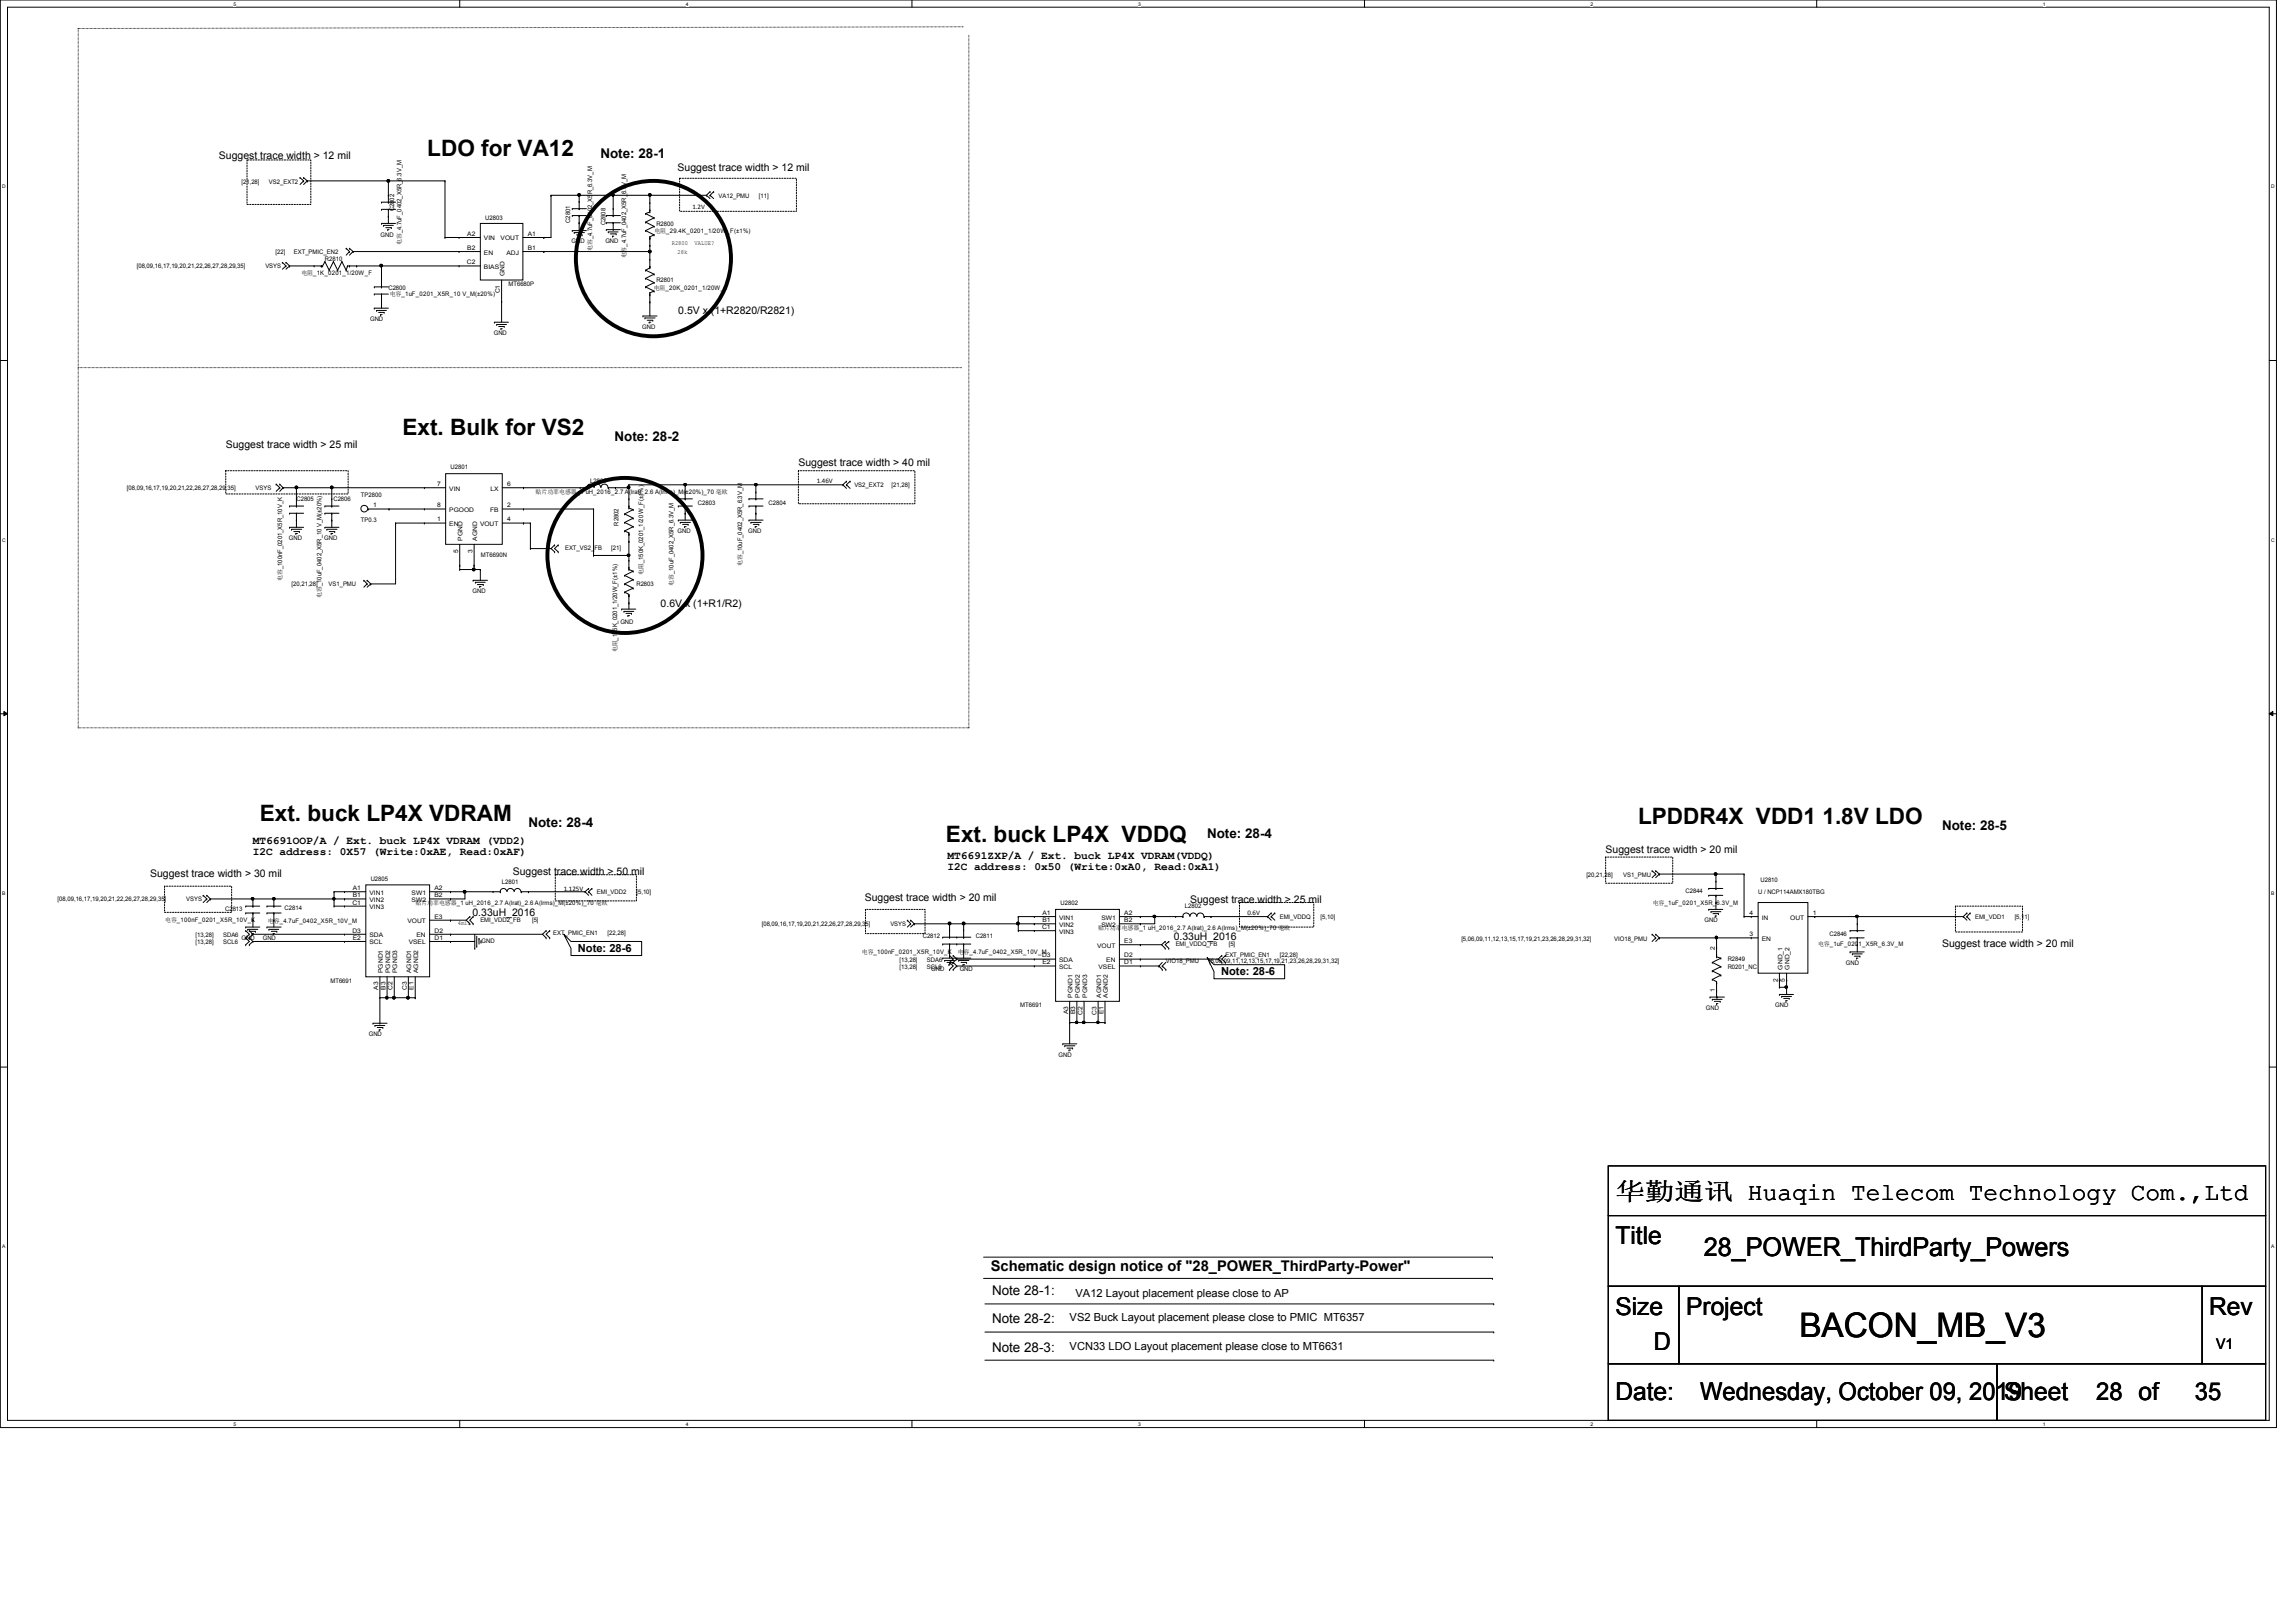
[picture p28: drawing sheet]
<svg xmlns="http://www.w3.org/2000/svg" width="297mm" height="210mm" viewBox="0 0 297 210" stroke-linecap="round" stroke-linejoin="round" font-family="sans-serif">
<defs><g id="words">
<text font-size="4.4" x="232.8" y="173.1">BACON_MB_V3</text>
<text font-size="3.3" x="220.4" y="162.6">28_POWER_ThirdParty_Powers</text>
<g font-size="3.2">
<text x="209" y="155.2">华华华华 Huaqin Telecom Technology Com.,Ltd</text>
<text x="209" y="161">Title</text>
<text x="209" y="170.2">Size</text>
<text x="218.1" y="170.2">Project</text>
<text x="285.8" y="170.2">Rev</text>
<text x="213.9" y="174.8">D</text>
<text x="209" y="181.1">Date:</text>
<text x="220" y="181.1">Wednesday, October 09, 2019</text>
<text x="259.3" y="181.1">Sheet</text>
<text x="271.2" y="181.1">28 of</text>
<text x="284" y="181.1">35</text>
</g>
<g font-size="2.9">
<text x="55.3" y="20.2">LDO for VA12</text>
<text x="52.1" y="56.3">Ext. Bulk for VS2</text>
<text x="33.6" y="106.3">Ext. buck LP4X VDRAM</text>
<text x="211.9" y="106.7">LPDDR4X VDD1 1.8V LDO</text>
<text x="122.4" y="109">Ext. buck LP4X VDDQ</text>
</g>
<g font-size="1.9">
<text x="128.2" y="164.5">Schematic design notice of &quot;28_POWER_ThirdParty-Power&quot;</text>
<text x="286.7" y="174.5">V1</text>
</g>
<g font-size="1.7">
<text x="77.7" y="20.4">Note: 28-1</text>
<text x="79.5" y="57">Note: 28-2</text>
<text x="68.4" y="107">Note: 28-4</text>
<text x="251.2" y="107.4">Note: 28-5</text>
<text x="156.2" y="108.4">Note: 28-4</text>
<text x="128.4" y="167.6">Note 28-1:</text>
<text x="128.4" y="171.2">Note 28-2:</text>
<text x="128.4" y="174.9">Note 28-3:</text>
</g>
<g font-size="1.4">
<text x="28.3" y="20.5">Suggest trace width &gt; 12 mil</text>
<text x="87.7" y="22.2">Suggest trace width &gt; 12 mil</text>
<text x="87.8" y="40.6">0.5V x (1+R2820/R2821)</text>
<text x="29.2" y="58">Suggest trace width &gt; 25 mil</text>
<text x="103.3" y="60.3">Suggest trace width &gt; 40 mil</text>
<text x="85.5" y="78.6">0.6V x (1+R1/R2)</text>
<text x="19.4" y="113.5">Suggest trace width &gt; 30 mil</text>
<text x="32.7" y="109.3">MT6691OOP/A / Ext. buck LP4X VDRAM (VDD2)</text>
<text x="32.7" y="110.7">I2C address: 0X57 (Write:0xAE, Read:0xAF)</text>
<text x="66.3" y="113.2">Suggest trace width &gt; 50 mil</text>
<text x="122.6" y="111.2">MT6691ZXP/A / Ext. buck LP4X VDRAM(VDDQ)</text>
<text x="122.6" y="112.6">I2C address: 0x50 (Write:0xA0, Read:0xA1)</text>
<text x="207.7" y="110.4">Suggest trace width &gt; 20 mil</text>
<text x="61.1" y="118.6">0.33uH_2016</text>
<text x="111.9" y="116.5">Suggest trace width &gt; 20 mil</text>
<text x="154" y="116.8">Suggest trace width &gt; 25 mil</text>
<text x="74.8" y="123.2">Note: 28-6</text>
<text x="151.8" y="121.7">0.33uH_2016</text>
<text x="251.2" y="122.6">Suggest trace width &gt; 20 mil</text>
<text x="158" y="126.2">Note: 28-6</text>
<text x="139.1" y="167.9">VA12 Layout placement please close to AP</text>
<text x="138.4" y="171">VS2 Buck Layout placement please close to PMIC MT6357</text>
<text x="138.4" y="174.7">VCN33 LDO Layout placement please close to MT6631</text>
</g>
<g font-size=".9">
<text x="89.6" y="27">1.2V</text>
<text x="105.7" y="62.6">1.46V</text>
<text x="72.9" y="115.4">1.125V</text>
<text x="161.4" y="118.4">0.6V</text>
</g>
<g font-size=".8">
<text x="31.2" y="23.7">[21,28]</text>
<text x="34.8" y="23.7">VS2_EXT2</text>
<text x="51" y="27.3" transform="rotate(-90 51 27.3)">C2802</text>
<text x="62.8" y="28.4">U2803</text>
<text x="73.8" y="28.8" transform="rotate(-90 73.8 28.8)">C2801</text>
<text x="78.4" y="29.2" transform="rotate(-90 78.4 29.2)">C2808</text>
<text x="84.9" y="29.2">R2800</text>
<text x="93" y="25.6">VA12_PMU</text>
<text x="98.2" y="25.6">[11]</text>
<text x="17.7" y="34.7">[08,09,16,17,19,20,21,22,26,27,28,29,35]</text>
<text x="34.3" y="34.7">VSYS</text>
<text x="35.6" y="32.9">[22]</text>
<text x="38" y="32.9">EXT_PMIC_EN2</text>
<text x="39" y="35.6">电电_1K_0201_1/20W_F</text>
<text x="42" y="33.8">R2810</text>
<text x="49.2" y="30.6">GND</text>
<text x="51.9" y="31.7" transform="rotate(-90 51.9 31.7)">电兼_4.7uF_0402_X5R_6.3V_M</text>
<text x="60.4" y="34.2">C2</text>
<text x="60.4" y="30.5">A2</text>
<text x="60.4" y="32.3">B2</text>
<text x="62.6" y="31.1">VIN</text>
<text x="62.6" y="32.9">EN</text>
<text x="62.6" y="34.8">BIAS</text>
<text x="64.8" y="31.1">VOUT</text>
<text x="65.3" y="35.8" transform="rotate(-90 65.3 35.8)">GND</text>
<text x="65.5" y="32.9">ADJ</text>
<text x="68.3" y="30.5">A1</text>
<text x="68.3" y="32.3">B1</text>
<text x="74" y="31.5">GND</text>
<text x="76.6" y="32.5" transform="rotate(-90 76.6 32.5)">电兼_4.7uF_0402_X5R_6.3V_M</text>
<text x="78.3" y="31.4">GND</text>
<text x="81" y="33.4" transform="rotate(-90 81 33.4)">电兼_4.7uF_0402_X5R_6.3V_M</text>
<text x="84.7" y="30.1">电电_29.4K_0201_1/20W_F(±1%)</text>
<text x="86.9" y="31.7">R2800</text>
<text x="87.7" y="32.8">28k</text>
<text x="89.9" y="31.7">VALUE?</text>
<text x="47.9" y="41.6">GND</text>
<text x="50.2" y="37.5">C2800</text>
<text x="50.4" y="38.4">电兼_1uF_0201_X5R_10 V_M(±20%)</text>
<text x="64.7" y="38" transform="rotate(-90 64.7 38)">C1</text>
<text x="65.8" y="37">MT6680P</text>
<text x="84.6" y="37.5">电电_20K_0201_1/20W_J</text>
<text x="84.9" y="36.5">R2801</text>
<text x="63.9" y="43.4">GND</text>
<text x="83.1" y="42.6">GND</text>
<text x="16.4" y="63.4">[08,09,16,17,19,20,21,22,26,27,28,29,35]</text>
<text x="33.1" y="63.4">VSYS</text>
<text x="38.4" y="64.9">C2805</text>
<text x="43.1" y="64.9">C2806</text>
<text x="46.7" y="64.3">TP2800</text>
<text x="48.3" y="65.7">1</text>
<text x="56.6" y="62.9">7</text>
<text x="56.6" y="65.7">8</text>
<text x="58.1" y="63.5">VIN</text>
<text x="58.3" y="60.7">U2801</text>
<text x="63.5" y="63.5">LX</text>
<text x="65.6" y="62.9">6</text>
<text x="65.6" y="65.7">2</text>
<text x="69.3" y="63.9">贴到贴贴电贴合_1 uH_2016_2.7 A(lrat)_2.6 A(lrms)_M(±20%)_70 毫毫</text>
<text x="76.4" y="62.5">L2800</text>
<text x="90.3" y="65.3">C2803</text>
<text x="99.4" y="65.3">C2804</text>
<text x="110.5" y="63">VS2_EXT2</text>
<text x="115.4" y="63">[21,28]</text>
<text x="37.4" y="69.9">GND</text>
<text x="41.9" y="69.9">GND</text>
<text x="46.7" y="67.6">TP0.3</text>
<text x="56.6" y="67.5">1</text>
<text x="58.1" y="68.1">EN</text>
<text x="58.1" y="66.3">PGOOD</text>
<text x="59.3" y="71.5" transform="rotate(-90 59.3 71.5)">5</text>
<text x="59.9" y="70" transform="rotate(-90 59.9 70)">PGND</text>
<text x="61.1" y="71.5" transform="rotate(-90 61.1 71.5)">3</text>
<text x="61.7" y="70" transform="rotate(-90 61.7 70)">AGND</text>
<text x="62.1" y="68.1">VOUT</text>
<text x="63.4" y="66.3">FB</text>
<text x="65.6" y="67.5">4</text>
<text x="73.1" y="71.2">EXT_VS2_FB</text>
<text x="79.1" y="71.2">[21]</text>
<text x="80" y="68" transform="rotate(-90 80 68)">R2802</text>
<text x="87.7" y="69">GND</text>
<text x="96.8" y="69">GND</text>
<text x="36.5" y="75.2" transform="rotate(-90 36.5 75.2)">电兼_100nF_0201_X5R_10V_K</text>
<text x="37.7" y="75.9">[20,21,28]</text>
<text x="41.6" y="77.4" transform="rotate(-90 41.6 77.4)">电兼_10uF_0402_X5R_10 V_M(±20%)</text>
<text x="42.5" y="75.9">VS1_PMU</text>
<text x="61.1" y="76.8">GND</text>
<text x="62.2" y="72.1">MT6690N</text>
<text x="82.3" y="75.9">R2803</text>
<text x="83.2" y="74.4" transform="rotate(-90 83.2 74.4)">电电_150K_0201_1/20 W_F(±1%)</text>
<text x="87.1" y="75.8" transform="rotate(-90 87.1 75.8)">电兼_10uF_0402_X5R_6.3V_M</text>
<text x="96" y="73.3" transform="rotate(-90 96 73.3)">电兼_10uF_0402_X5R_6.3V_M</text>
<text x="80.3" y="80.7">GND</text>
<text x="79.8" y="84.4" transform="rotate(-90 79.8 84.4)">电电_105K_0201_1/20W_F(±1%)</text>
<text x="48" y="114">U2805</text>
<text x="205.2" y="113.5">[20,21,28]</text>
<text x="210" y="113.5">VS1_PMU</text>
<text x="7.4" y="116.6">[08,09,16,17,19,20,21,22,26,27,28,29,35]</text>
<text x="21.4" y="119.4">电兼_100nF_0201_X5R_10V_K</text>
<text x="24.1" y="116.6">VSYS</text>
<text x="29.1" y="117.9">C2813</text>
<text x="34.7" y="119.5">电兼_4.7uF_0402_X5R_10V_M</text>
<text x="36.8" y="117.8">C2814</text>
<text x="45.6" y="117.1">C1</text>
<text x="45.6" y="115.2">A1</text>
<text x="45.6" y="116.1">B1</text>
<text x="47.8" y="115.8">VIN1</text>
<text x="47.8" y="116.7">VIN2</text>
<text x="47.8" y="117.6">VIN3</text>
<text x="52.7" y="119.5">VOUT</text>
<text x="53.3" y="115.8">SW1</text>
<text x="53.3" y="116.7">SW2</text>
<text x="53.8" y="117.1">贴到贴贴电贴合_1 uH_2016_2.7 A(lrat)_2.6 A(lrms)_M(±20%)_70 毫毫</text>
<text x="56.2" y="115.2">A2</text>
<text x="56.2" y="116.1">B2</text>
<text x="56.2" y="118.9">E3</text>
<text x="59.2" y="119.8">4mil</text>
<text x="62.1" y="119.3">EMI_VDD2_FB</text>
<text x="64.9" y="114.3">L2801</text>
<text x="68.8" y="119.3">[5]</text>
<text x="77.2" y="115.7">EMI_VDD2</text>
<text x="82.3" y="115.7">[5,10]</text>
<text x="98.5" y="119.8">[08,09,16,17,19,20,21,22,26,27,28,29,35]</text>
<text x="115.2" y="119.8">VSYS</text>
<text x="134.9" y="118.4">A1</text>
<text x="134.9" y="119.3">B1</text>
<text x="137" y="119">VIN1</text>
<text x="137" y="119.9">VIN2</text>
<text x="137.2" y="117.2">U2802</text>
<text x="142.5" y="119">SW1</text>
<text x="142.5" y="119.9">SW2</text>
<text x="145.5" y="118.4">A2</text>
<text x="145.5" y="119.3">B2</text>
<text x="153.3" y="117.6">L2802</text>
<text x="165.6" y="118.9">EMI_VDDQ</text>
<text x="170.9" y="118.9">[5,10]</text>
<text x="213.8" y="117.1">电兼_1uF_0201_X5R_6.3V_M</text>
<text x="218.1" y="115.6">C2844</text>
<text x="220.5" y="119.4">GND</text>
<text x="226.4" y="118.4">4</text>
<text x="227.5" y="115.7">U / NCP114AMX180TBG</text>
<text x="227.8" y="114.2">U2810</text>
<text x="227.9" y="119">IN</text>
<text x="231.6" y="119">OUT</text>
<text x="234.5" y="118.4">1</text>
<text x="255.5" y="118.9">EMI_VDD1</text>
<text x="260.6" y="118.9">[5,11]</text>
<text x="25.3" y="122.2">[13,28]</text>
<text x="25.3" y="121.3">[13,28]</text>
<text x="28.9" y="121.3">SDA6</text>
<text x="28.9" y="122.2">SCL6</text>
<text x="31.2" y="121.7">GND</text>
<text x="34" y="121.7">GND</text>
<text x="45.6" y="120.7">D3</text>
<text x="45.6" y="121.6">E2</text>
<text x="47.8" y="121.3">SDA</text>
<text x="47.8" y="122.2">SCL</text>
<text x="49.5" y="125.9" transform="rotate(-90 49.5 125.9)">PGND1</text>
<text x="50.5" y="125.9" transform="rotate(-90 50.5 125.9)">PGND2</text>
<text x="51.4" y="125.9" transform="rotate(-90 51.4 125.9)">PGND3</text>
<text x="52.9" y="122.2">VSEL</text>
<text x="53.2" y="125.9" transform="rotate(-90 53.2 125.9)">AGND1</text>
<text x="53.9" y="121.3">EN</text>
<text x="54.1" y="125.9" transform="rotate(-90 54.1 125.9)">AGND2</text>
<text x="56.2" y="121.6">D1</text>
<text x="56.2" y="120.7">D2</text>
<text x="62.3" y="122">GND</text>
<text x="71.6" y="121">EXT_PMIC_EN1</text>
<text x="78.6" y="121">[22,28]</text>
<text x="111.5" y="123.4">电兼_100nF_0201_X5R_10V_K</text>
<text x="116.4" y="125.4">[13,28]</text>
<text x="116.4" y="124.5">[13,28]</text>
<text x="119.4" y="121.4">C2812</text>
<text x="119.9" y="124.5">SDA6</text>
<text x="119.9" y="125.4">SCL6</text>
<text x="120.5" y="125.7">GND</text>
<text x="123.9" y="123.5">电兼_4.7uF_0402_X5R_10V_M</text>
<text x="124.2" y="125.7">GND</text>
<text x="126.2" y="121.4">C2811</text>
<text x="134.8" y="120.2">C1</text>
<text x="134.8" y="123.9">D3</text>
<text x="134.9" y="124.8">E2</text>
<text x="137" y="120.8">VIN3</text>
<text x="137" y="124.5">SDA</text>
<text x="137" y="125.4">SCL</text>
<text x="141.9" y="122.6">VOUT</text>
<text x="142.1" y="120.3">贴到贴贴电贴合_1 uH_2016_2.7 A(lrat)_2.6 A(lrms)_M(±20%)_70 毫毫</text>
<text x="142.1" y="125.4">VSEL</text>
<text x="143.1" y="124.5">EN</text>
<text x="145.5" y="122">E3</text>
<text x="145.5" y="123.9">D2</text>
<text x="145.5" y="124.8">D1</text>
<text x="150.8" y="124.7">VIO18_PMU</text>
<text x="152.1" y="122.5">EMI_VDDQ_FB</text>
<text x="156.4" y="124.7">[5,06,09,11,12,13,15,17,19,21,23,26,28,29,31,32]</text>
<text x="158.5" y="123.8">EXT_PMIC_EN1</text>
<text x="159" y="122.5">[5]</text>
<text x="165.6" y="123.8">[22,28]</text>
<text x="189.1" y="121.8">[5,06,09,11,12,13,15,17,19,21,23,26,28,29,31,32]</text>
<text x="208.8" y="121.8">VIO18_PMU</text>
<text x="221.9" y="122.9" transform="rotate(-90 221.9 122.9)">2</text>
<text x="223.5" y="124.3">R2849</text>
<text x="223.5" y="125.4">R0201_NC</text>
<text x="226.4" y="121.2">3</text>
<text x="227.9" y="121.8">EN</text>
<text x="230.6" y="125.5" transform="rotate(-90 230.6 125.5)">GND_1</text>
<text x="231.5" y="125.5" transform="rotate(-90 231.5 125.5)">GND_2</text>
<text x="235.2" y="122.4">电兼_1uF_0201_X5R_6.3V_M</text>
<text x="236.7" y="121.1">C2846</text>
<text x="238.8" y="124.9">GND</text>
<text x="42.8" y="127.2">MT6691</text>
<text x="48.9" y="128.1" transform="rotate(-90 48.9 128.1)">A3</text>
<text x="49.9" y="128.1" transform="rotate(-90 49.9 128.1)">B3</text>
<text x="50.8" y="128.1" transform="rotate(-90 50.8 128.1)">C2</text>
<text x="52.6" y="128.1" transform="rotate(-90 52.6 128.1)">C3</text>
<text x="53.5" y="128.1" transform="rotate(-90 53.5 128.1)">E1</text>
<text x="132" y="130.3">MT6691</text>
<text x="138.2" y="131.3" transform="rotate(-90 138.2 131.3)">A3</text>
<text x="138.8" y="129.1" transform="rotate(-90 138.8 129.1)">PGND1</text>
<text x="139.1" y="131.3" transform="rotate(-90 139.1 131.3)">B3</text>
<text x="139.7" y="129.1" transform="rotate(-90 139.7 129.1)">PGND2</text>
<text x="140" y="131.3" transform="rotate(-90 140 131.3)">C2</text>
<text x="140.6" y="129.1" transform="rotate(-90 140.6 129.1)">PGND3</text>
<text x="141.9" y="131.3" transform="rotate(-90 141.9 131.3)">C3</text>
<text x="142.4" y="129.1" transform="rotate(-90 142.4 129.1)">AGND1</text>
<text x="142.7" y="131.3" transform="rotate(-90 142.7 131.3)">E1</text>
<text x="143.3" y="129.1" transform="rotate(-90 143.3 129.1)">AGND2</text>
<text x="220.7" y="130.7">GND</text>
<text x="221.9" y="128.3" transform="rotate(-90 221.9 128.3)">1</text>
<text x="229.7" y="130.3">GND</text>
<text x="230" y="127" transform="rotate(-90 230 127)">2</text>
<text x="230.9" y="127" transform="rotate(-90 230.9 127)">5</text>
<text x="47.7" y="134.1">GND</text>
<text x="136.9" y="136.7">GND</text>
</g>
<g font-size=".6">
<text x="30.2" y=".7">5</text>
<text x="88.7" y=".7">4</text>
<text x="147.2" y=".7">3</text>
<text x="205.8" y=".7">2</text>
<text x="264.3" y=".7">1</text>
<text x=".3" y="24.4">D</text>
<text x="293.8" y="24.4">D</text>
<text x=".3" y="70.1">C</text>
<text x="293.8" y="70.1">C</text>
<text x=".3" y="115.8">B</text>
<text x="293.8" y="115.8">B</text>
<text x=".3" y="161.5">A</text>
<text x="293.8" y="161.5">A</text>
<text x="30.2" y="184.5">5</text>
<text x="88.7" y="184.5">4</text>
<text x="147.2" y="184.5">3</text>
<text x="205.8" y="184.5">2</text>
<text x="264.3" y="184.5">1</text>
</g>
</g></defs>
<path d="M0 0h294.5v184.7h-294.5zM1 .9h292.6v182.9h-292.6z" fill="none" stroke="#000" stroke-width=".13"/>
<g fill="#fff">
<path d="M30.2 .1h.4v.7h-.4z"/>
<path d="M30.2 183.9h.4v.8h-.4z"/>
</g>
<path d="M59.5 0v.9M59.5 183.8v.9" fill="none" stroke="#000" stroke-width=".13"/>
<g fill="#fff">
<path d="M88.7 .1h.4v.7h-.4z"/>
<path d="M88.7 183.9h.4v.8h-.4z"/>
</g>
<path d="M118 0v.9M118 183.8v.9" fill="none" stroke="#000" stroke-width=".13"/>
<g fill="#fff">
<path d="M147.2 .1h.4v.7h-.4z"/>
<path d="M147.2 183.9h.4v.8h-.4z"/>
</g>
<path d="M176.5 0v.9M176.5 183.8v.9" fill="none" stroke="#000" stroke-width=".13"/>
<g fill="#fff">
<path d="M205.8 .1h.3v.7h-.3z"/>
<path d="M205.8 183.9h.3v.8h-.3z"/>
</g>
<path d="M235 0v.9M235 183.8v.9" fill="none" stroke="#000" stroke-width=".13"/>
<g fill="#fff">
<path d="M264.3 .1h.3v.7h-.3z"/>
<path d="M264.3 183.9h.3v.8h-.3z"/>
<path d="M.3 23.8h.5v.7h-.5z"/>
<path d="M293.8 23.8h.5v.7h-.5z"/>
<path d="M.3 69.5h.5v.7h-.5z"/>
<path d="M293.8 69.5h.5v.7h-.5z"/>
</g>
<path d="M0 46.7h1M293.6 46.7h.9" fill="none" stroke="#000" stroke-width=".13"/>
<g fill="#fff">
<path d="M.3 115.2h.4v.8h-.4z"/>
<path d="M293.8 115.2h.5v.8h-.5z"/>
</g>
<path d="M0 92.4h1M.5 92.1l.5 .3-.5 .2zM293.6 92.4l.4-.3v.5zM293.6 92.4h.9" fill="none" stroke="#000" stroke-width=".13"/>
<path d="M.5 92.1l.5 .3-.5 .2zM293.6 92.4l.4-.3v.5z" fill="#000"/>
<g fill="#fff">
<path d="M.3 161h.4v.7h-.4z"/>
<path d="M293.8 161h.4v.7h-.4z"/>
</g>
<g fill="none" stroke="#000" stroke-width=".13">
<path d="M10.1 3.7h.1M10.1 3.7v90.5M124.6 3.5h.1M124.6 3.5l-114.5 .2M125.3 4.6v89.6M36.5 34h.1M36.5 34l.5 .4M37 34.4h.1M37 34h.1M37 34.4l-.5 .4M37 34l.5 .4M37.5 34.4h.1"/>
<path d="M37.5 34.4l-.5 .4M37.5 34.4h4.2M38.8 23h.1M38.8 23l.5 .4M39.3 23.4h.1M39.3 23h.1M39.3 23.4l-.5 .5M39.3 23l.4 .4M39.7 23.4h.1M39.7 23.4l-.4 .5M39.7 23.4h17.9M40.6 34.4h.1"/>
<path d="M41.6 34.4h.1M41.7 34.4h.1M42 33.9h.1M42 33.9l.6 1.1M42 33.9l-.3 .5M42.6 35h.1M43.1 33.9h.1M43.1 33.9l.6 1.1M43.1 33.9l-.5 1.1M43.7 35h.1M44.2 33.9h.1M44.2 33.9l.6 1.1"/>
<path d="M44.2 33.9l-.5 1.1M44.8 32.1h.1M44.8 35h.1M44.8 32.1l.4 .5M45 34.4h.1M45 34.4h17.1M45 34.4l-.2 .6M45.2 32.6h.1M45.2 32.1h.1M45.2 34.4h.1M45.2 32.6l-.4 .4M45.2 32.1l.5 .5"/>
<path d="M45.7 32.6h.1M45.7 32.6l-.5 .4M45.7 32.6h16.4M46.1 34.4h.1M48.4 39.9h.1M48.4 37.1h.1M48.4 38.1h.1M48.4 39.9h1.8M48.4 37.1h1.8M48.4 38.1h1.8M49.2 34.2h.2v.3h-.2zM49.4 28.9h.1"/>
<path d="M49.4 26.2h.1M49.4 27.1h.1M49.4 37.1h.1M49.4 38.1h.1M49.4 36.2h.1M49.4 39h.1M49.4 34.4h.1M49.4 28.9h1.8M49.4 26.2h1.8M49.4 27.1h1.8M49.4 34.4v2.7M49.4 38.1v1.8"/>
<path d="M49.6 29.2h.1M49.6 29.2h1.3M49.9 29.5h.7M50.1 23.3h.3v.2h-.3zM50.2 29.7h.1M50.2 26.2h.1M50.2 27.1h.1M50.2 25.3h.1M50.2 28h.1M50.2 23.4h.1M50.2 23.4v2.8M50.2 27.1v1.8"/>
<path d="M50.6 29.5h.1M57.6 30.7h.1M57.6 23.4h.1M57.6 30.7h4.5M57.6 23.4v7.3M59.4 30.7h.1M59.4 32.6h.1M59.4 34.4h.1M62.1 28.9h5.5v7.3h-5.5zM64.9 39h.1M64.9 36.2v5.5M67.6 32.6h16.5"/>
<path d="M70.4 30.7h.1M70.4 32.6h.1M71.3 25.3h.1M71.3 25.3v5.4h-3.7M71.3 25.3h20.1M74 29.8h.1M74 27h.1M74 27.9h.1M74 29.8h1.9M74 27.9h1.9M74 27h1.9M74.3 30.1h.1"/>
<path d="M74.3 30.1h1.3M74.6 30.4h.7M74.8 25.1h.2v.2h-.2zM74.8 30.6h.1M74.8 30.6h.3M74.9 27h.1M74.9 27.9h.1M74.9 26.1h.1M74.9 28.8h.1M74.9 25.3h.1M74.9 25.3v1.7M74.9 27.9v1.9"/>
<path d="M75.3 30.4h.1M78.4 29.7h.1M78.4 27.9h.1M78.4 28.8h.1M78.4 29.7h1.9M78.4 27.9h1.9M78.4 28.8h1.9M78.7 30h.1M78.7 30h1.3M78.9 30.3h.8M79.2 25.1h.2v.2h-.2zM79.2 30.6h.1"/>
<path d="M79.2 30.6h.2M79.3 27.9h.1M79.3 28.8h.1M79.3 27h.1M79.3 29.7h.1M79.3 25.3h.1M79.3 25.3v2.6M79.3 28.8v.9M79.7 30.3h.1M83.5 37.1h.1M83.5 36h.1M83.5 35h.1"/>
<path d="M83.5 27.6h.1M83.5 28.7h.1M83.5 29.8h.1M83.5 37.1l1.1 .6M83.5 36l1.1 .6M83.5 35l1.1 .5M83.5 27.6l1.1 .6M83.5 28.7l1.1 .6M83.5 29.8l1.1 .6M83.9 32.4h.3v.3h-.3zM83.9 25.1h.3v.2h-.3zM84.1 38.1h.1"/>
<path d="M84.1 34.5h.1M84.1 37.9h.1M84.1 34.7h.1M84.1 33.6h.1M84.1 39.1h.1M84.1 27.2h.1M84.1 30.8h.1M84.1 27.4h.1M84.1 30.6h.1M84.1 31.7h.1M84.1 26.2h.1M84.1 25.3h.1"/>
<path d="M84.1 32.6h.1M84.1 25.3v2.1M84.1 30.6v4.1M84.1 37.9v3M84.1 34.7l-.6 .3M84.1 27.4l-.6 .2M84.6 37.7h.1M84.6 36.6h.1M84.6 35.5h.1M84.6 28.2h.1M84.6 29.3h.1M84.6 30.4h.1"/>
<path d="M84.6 37.7l-.5 .2M84.6 36.6l-1.1 .5M84.6 35.5l-1.1 .5M84.6 28.2l-1.1 .5M84.6 29.3l-1.1 .5M84.6 30.4l-.5 .2M91.4 25.3h.1M91.4 25.3l.5 .4M91.9 25.3h.1M91.9 24.8h.1M91.9 25.3l.4 .4M91.9 24.8l-.5 .5"/>
<path d="M92.3 24.8h.1M92.3 24.8l-.4 .5M10.1 47.6h.1M10.1 47.6h114.3M48.7 40.2h.1M48.7 40.2h1.3M49 40.4h.7M49.2 40.7h.1M49.2 40.7h.2M49.7 40.4h.1M64 41.7h.1M64 41.7h1.8"/>
<path d="M64.3 42h.1M64.3 42h1.2M64.5 42.2h.7M64.8 42.5h.1M64.8 42.5h.2M65.2 42.2h.1M83.2 40.9h.1M83.2 40.9h1.8M83.4 41.1h.1M83.4 41.1h1.3M83.7 41.4h.8M84 41.7h.1"/>
<path d="M84 41.7h.2M84.5 41.4h.1M35.7 62.7h.1M35.7 62.7l.5 .4M36.2 63.1h.1M36.2 62.7h.1M36.2 63.1l-.5 .5M36.2 62.7l.4 .4M36.6 63.1h.1M36.6 63.1l-.4 .5M36.6 63.1h21.1M37.5 68.2h.1"/>
<path d="M37.5 65.5h.1M37.5 66.4h.1M37.5 68.2h1.8M37.5 65.5h1.8M37.5 66.4h1.8M37.7 68.5h.1M37.7 68.5h1.3M38 68.8h.7M38.2 62.9h.3v.3h-.3zM38.3 69h.1M38.3 69h.2M38.4 65.5h.1"/>
<path d="M38.4 66.4h.1M38.4 64.6h.1M38.4 67.3h.1M38.4 63.1h.1M38.4 63.1v2.4M38.4 66.4v1.8M38.7 68.8h.1M42 68.2h.1M42 65.5h.1M42 66.4h.1M42 68.2h1.9M42 65.5h1.9"/>
<path d="M42 66.4h1.9M42.3 68.5h.1M42.3 68.5h1.3M42.6 68.8h.7M42.8 62.9h.2v.3h-.2zM42.8 69h.1M42.8 69h.2M42.9 65.5h.1M42.9 66.4h.1M42.9 64.6h.1M42.9 67.3h.1M42.9 63.1h.1"/>
<path d="M42.9 63.1v2.4M42.9 66.4v1.8M43.3 68.8h.1M47.1 75.1h.1M47.1 75.1l.4 .5M47.5 75.6h.1M47.5 75.1h.1M47.5 75.6l-.4 .4M47.5 75.1l.5 .5M47.6 65.9h.1M47.6 65.9h10.1M48 75.6h.1"/>
<path d="M48 75.6l-.5 .4M50.3 65.9h.1M51.2 67.7h.1M51.2 67.7h6.5M51.2 67.7v7.9h-3.2M54.9 67.7h.1M54.9 63.1h.1M54.9 65.9h.1M57.7 61.3h7.3v9.1h-7.3zM59.5 73.2h.1M59.5 73.7h.1M59.5 70.4v3.3"/>
<path d="M59.5 73.7h2.6M61.2 73.6h.2v.2h-.2zM61.2 75.1h.1M61.2 75.1h1.9M61.3 73.2h.1M61.3 73.7h.1M61.3 70.4v3.3M61.5 75.4h.1M61.5 75.4h1.3M61.8 75.6h.7M62.1 75.9h.1M62.1 73.7h.1"/>
<path d="M62.1 73.7v1.4M62.5 75.6h.1M65 67.7h3.6M65 65.9h11.8M65 63.1h10.9M67.7 65.9h.1M67.7 67.7h.1M67.7 63.1h.1M68.6 67.7h.1M68.6 71h.1M68.6 67.7v3.3M68.6 71h2.7"/>
<path d="M71.3 71l.5 .4M71.8 70.5h.1M71.8 71.4h.1M71.8 70.5l-.5 .5M72.2 71.4h.1M72.2 70.5h.1M72.2 70.5l-.4 .5 .4 .4M75.1 63.1h.1M75.9 63.1h.1M75.9 63.1a.45 .45 0 0 1 .5-.4 .45 .45 0 0 1 .4 .4M76.8 65.9h.1M76.8 71.9h.1"/>
<path d="M76.8 65.9v6M76.8 71.9h4.6M76.9 63.1a.42 .42 0 0 1 .4-.4 .42 .42 0 0 1 .4 .4M77.8 63.1a.45 .45 0 0 1 .4-.4 .45 .45 0 0 1 .5 .4M78.7 63.1h.1M78.7 63.1h2.7M79.6 63.1h.1M80.4 78.8h.1M80.4 78.8h1.9M80.7 79.1h.1M80.7 79.1h1.3M80.8 66.5h.1"/>
<path d="M80.8 67.6h.1M80.8 68.7h.1M80.8 74.5h.1M80.8 75.6h.1M80.8 76.6h.1M80.8 66.5l1.1 .6M80.8 67.6l1.1 .6M80.8 68.7l.6 .3M80.8 74.5l1.1 .5M80.8 75.6l1.1 .5M80.8 76.6l.6 .3M81 79.4h.7"/>
<path d="M81.2 71.7h.2v.3h-.2zM81.2 62.9h.2v.3h-.2zM81.2 79.7h.1M81.2 79.7h.2M81.4 65.5h.1M81.4 69.1h.1M81.4 65.7h.1M81.4 69h.1M81.4 70.1h.1M81.4 64.6h.1M81.4 73.4h.1M81.4 77.1h.1"/>
<path d="M81.4 73.7h.1M81.4 76.9h.1M81.4 78h.1M81.4 72.5h.1M81.4 62.7h.1M81.4 71.9h.1M81.4 63.1h.1M81.4 62.7v3M81.4 69v4.7M81.4 76.9v1.9M81.4 65.7l.5 .3M81.4 73.7l.5 .2"/>
<path d="M81.4 62.7h27.6M81.7 79.4h.1M81.9 66h.1M81.9 67.1h.1M81.9 68.2h.1M81.9 73.9h.1M81.9 75h.1M81.9 76.1h.1M81.9 66l-1.1 .5M81.9 67.1l-1.1 .5M81.9 68.2l-1.1 .5M81.9 73.9l-1.1 .6"/>
<path d="M81.9 75l-1.1 .6M81.9 76.1l-1.1 .5M87.8 67.3h.1M87.8 64.6h.1M87.8 65.5h.1M87.8 67.3h1.8M87.8 64.6h1.8M87.8 65.5h1.8M88 67.6h.1M88 67.6h1.3M88.3 67.9h.7M88.5 62.6h.3v.2h-.3z"/>
<path d="M88.6 68.2h.1M88.6 68.2h.2M88.6 64.6h.1M88.6 65.5h.1M88.6 63.7h.1M88.6 66.4h.1M88.6 62.7h.1M88.6 62.7v1.9M88.6 65.5v1.8M89 67.9h.1M96.9 67.3h.1M96.9 64.6h.1"/>
<path d="M96.9 65.5h.1M96.9 67.3h1.8M96.9 64.6h1.8M96.9 65.5h1.8M97.2 67.6h.1M97.2 67.6h1.3M97.4 67.9h.8M97.7 62.6h.2v.2h-.2zM97.7 68.2h.1M97.7 68.2h.2M97.8 64.6h.1M97.8 65.5h.1"/>
<path d="M97.8 63.7h.1M97.8 66.4h.1M97.8 62.7h.1M97.8 62.7v1.9M97.8 65.5v1.8M98.2 67.9h.1M109 62.7h.1M109 62.7l.5 .5M109.5 62.7h.1M109.5 62.3h.1M109.5 62.7l.5 .5M109.5 62.3l-.5 .4"/>
<path d="M110 62.3h.1M110 62.3l-.5 .4M10.1 94.2h.1M10.1 94.2h115.2M125.3 94.2h.1M26.3 115.9h.1M26.3 115.9l.5 .4M26.8 116.3h.1M26.8 115.9h.1M26.8 115.9l.4 .4M26.8 116.3l-.5 .5M27.2 116.3h.1"/>
<path d="M27.2 116.3l-.4 .5M27.2 116.3h20.1M31.8 120h.1M31.8 117.3h.1M31.8 118.2h.1M31.8 120h1.8M31.8 117.3h1.8M31.8 118.2h1.8M32.5 116.2h.3v.2h-.3zM32.7 117.3h.1M32.7 118.2h.1M32.7 116.3h.1"/>
<path d="M32.7 119.1h.1M32.7 116.3v1M32.7 118.2v1.8M34.5 120h.1M34.5 117.3h.1M34.5 118.2h.1M34.5 120h1.9M34.5 117.3h1.9M34.5 118.2h1.9M35.3 116.2h.2v.2h-.2zM35.4 117.3h.1M35.4 118.2h.1"/>
<path d="M35.4 116.3h.1M35.4 119.1h.1M35.4 116.3v1M35.4 118.2v1.8M43.1 116.2h.2v.2h-.2zM43.2 116.3h.1M43.2 115.4h.1M43.2 117.3h.1M43.2 117.3h4.1M43.2 115.4h4.1M43.2 115.4v1.9M44.6 115.4h.1"/>
<path d="M44.6 116.3h.1M44.6 117.3h.1M47.3 114.5h8.3v11.9h-8.3zM55.6 115.4h9.1M55.6 119.1h4.7M58.3 115.4h.1M58.3 116.3h.1M58.3 119.1h.1M60 115.3h.2v.2h-.2zM60.2 115.4h.1M60.2 115.4v.9h-4.6M60.3 119.1l.5 .4"/>
<path d="M60.8 118.6h.1M60.8 119.5h.1M60.8 118.6l-.5 .5M61.2 119.5h.1M61.2 118.6h.1M61.2 118.6l-.4 .5 .4 .4M63.8 115.4h.1M64.7 115.4h.1M64.7 115.4a.43 .43 0 0 1 .4-.4 .43 .43 0 0 1 .5 .4M65.6 115.4a.45 .45 0 0 1 .5-.4 .45 .45 0 0 1 .4 .4M66.5 115.4a.43 .43 0 0 1 .5-.4 .43 .43 0 0 1 .4 .4M67.4 115.4h.1"/>
<path d="M67.4 115.4h8.3M68.4 115.4h.1M75.7 115.4h.1M75.7 115.4l.5 .5M76.2 115.4h.1M76.2 115h.1M76.2 115.4l.4 .5M76.2 115l-.5 .4M76.6 115h.1M76.6 115l-.4 .4M117.4 119.1h.1M117.4 119.1l.4 .4"/>
<path d="M117.8 119.5h.1M117.8 119.1h.1M117.8 119.1l.5 .4M117.8 119.5l-.4 .5M118.3 119.5h.1M118.3 119.5l-.5 .5M118.3 119.5h18.3M122.7 119.4h.3v.2h-.3zM122.8 119.5h.1M122.8 119.5v1.8M124.5 119.4h.3v.2h-.3zM124.7 119.5h.1"/>
<path d="M124.7 119.5v1.8M131.6 119.4h.2v.2h-.2zM131.7 119.5h.1M131.7 118.6h.1M131.7 118.6h4.9M131.7 118.6v1.8M133.8 118.6h.1M133.8 119.5h.1M136.6 117.7h8.2v11.9h-8.2zM144.8 118.6h8.2M147.5 118.6h.1M147.5 119.5h.1"/>
<path d="M149.2 118.5h.3v.2h-.3zM149.4 118.6h.1M149.4 118.6v.9h-4.6M152.1 118.6h.1M153 118.6h.1M153 118.6a.45 .45 0 0 1 .5-.4 .45 .45 0 0 1 .4 .4M154 118.6a.42 .42 0 0 1 .4-.4 .42 .42 0 0 1 .4 .4M154.9 118.6a.45 .45 0 0 1 .4-.4 .45 .45 0 0 1 .4 .4M155.8 118.6h.1M155.8 118.6h8.2M156.7 118.6h.1M164 118.6h.1"/>
<path d="M164 118.6l.5 .5M164.5 118.6h.1M164.5 118.2h.1M164.5 118.6l.4 .5M164.5 118.2l-.5 .4M164.9 118.2h.1M164.9 118.2l-.4 .4M213.7 112.7h.1M213.7 112.7l.5 .4M214.2 113.1h.1M214.2 112.7h.1M214.2 113.1l-.5 .5"/>
<path d="M214.2 112.7l.5 .4M214.7 113.1h.1M214.7 113.1l-.5 .5M214.7 113.1h10.9M221.1 117.7h.1M221.1 115h.1M221.1 115.9h.1M221.1 117.7h1.8M221.1 115h1.8M221.1 115.9h1.8M221.4 118h.1M221.4 118h1.2"/>
<path d="M221.6 118.2h.7M221.8 113h.3v.2h-.3zM221.9 118.5h.1M221.9 118.5h.2M222 115h.1M222 115.9h.1M222 114h.1M222 116.8h.1M222 113.1h.1M222 113.1v1.9M222 115.9v1.8M222.3 118.2h.1"/>
<path d="M225.6 118.6h.1M225.6 113.1h.1M225.6 118.6h1.9M225.6 113.1v5.5M226.6 118.6h.1M227.5 116.8h6.4v9.1h-6.4zM233.9 118.6h20.1M234.8 118.6h.1M240.1 118.5h.3v.2h-.3zM240.3 119.5h.1M240.3 118.6h.1M240.3 118.6v1.8"/>
<path d="M254 118.6h.1M254 118.6l.5 .5M254.5 118.6h.1M254.5 118.2h.1M254.5 118.6l.4 .5M254.5 118.2l-.5 .4M254.9 118.2h.1M254.9 118.2l-.4 .4M0 138.1h1M31.8 120.4h.1M31.8 121.4h.1M31.8 122.3h.1"/>
<path d="M31.8 120.4l.5 .5-.5 .5M31.8 121.4l.5 .4-.5 .5M32 120.3h.1M32 120.3h1.4M32.3 121.4h.1M32.3 120.4h.1M32.3 122.3h.1M32.3 120.4l.4 .5M32.3 121.4l.4 .4M32.3 120.5h.8M32.6 120.8h.1M32.6 120.8h.2"/>
<path d="M32.7 121.8h.1M32.7 120.9h.1M32.7 120.9l-.4 .5M32.7 121.8l-.4 .5M32.7 120.9h14.6M32.7 121.8h14.6M33.1 120.5h.1M34.8 120.3h.1M34.8 120.3h1.3M35.1 120.5h.7M35.3 120.8h.1M35.3 120.8h.2"/>
<path d="M35.8 120.5h.1M44.6 120.9h.1M44.6 121.8h.1M48.3 132.4h.1M48.3 132.4h1.8M48.5 132.7h.1M48.5 132.7h1.3M48.8 133h.7M49.1 133.3h.1M49.1 129.1h.1M49.1 132.4h.1M49.1 126.4v6"/>
<path d="M49.1 129.1h4.6M49.5 133h.1M49.9 129h.3v.2h-.3zM50.1 129.1h.1M50.1 126.4v2.7M50.8 129h.3v.2h-.3zM51 129.1h.1M51 126.4v2.7M52.7 129h.2v.2h-.2zM52.8 129.1h.1M52.8 126.4v2.7M53.7 129.1h.1"/>
<path d="M53.7 126.4v2.7M55.6 120.9h14.6M55.6 121.8h5.8M58.3 120.9h.1M58.3 121.8h.1M61.4 122.7h.1M61.4 120.9v1.8M61.7 122.5h.1M61.7 121.2v1.3M62 121.5h.1M62 121.5v.7M62.2 121.9h.1"/>
<path d="M62.2 121.7v.2M70.2 120.9l.5 .5M70.7 120.4h.1M70.7 121.4h.1M70.7 120.4l-.5 .5M71.1 121.4h.1M71.1 120.4h.1M71.1 120.4l-.4 .5 .4 .5M72.9 120.9l1 .9h9.1v1.9h-9.1v-1zM122 124h.1M122 121.3h.1M122 122.2h.1"/>
<path d="M122 124h3.6M122 121.3h3.6M122 122.2h3.6M122.2 124.3h.1M122.2 124.3h1.3M122.5 124.5h.7M122.8 124.8h.1M122.8 123.7h.1M122.8 124.5h.1M122.8 125.5h.1M122.8 121.3h.1M122.8 122.2h.1"/>
<path d="M122.8 120.4h.1M122.8 123.1h.1M122.8 123.7l.5 .4-.5 .4M122.8 124.5l.5 .5-.5 .5M122.8 122.2v1.8M123.2 124.5h.1M123.3 124.5h.1M123.3 123.7h.1M123.3 125.5h.1M123.3 123.7l.5 .4M123.3 124.5l.5 .5M123.8 124h.1"/>
<path d="M123.8 121.3h.1M123.8 122.2h.1M123.8 124.1h.1M123.8 125h.1M123.8 124.1l-.5 .4M123.8 125l-.5 .5M123.8 124.1h12.8M123.8 125h12.8M124 124.3h.1M124 124.3h1.3M124.3 124.5h.7M124.6 124.8h.1"/>
<path d="M124.6 124.8h.2M124.7 121.3h.1M124.7 122.2h.1M124.7 120.4h.1M124.7 123.1h.1M124.7 122.2v1.8M125 124.5h.1M131.7 120.4h.1M131.7 120.4h4.9M133.8 120.4h.1M133.8 124.1h.1M133.8 125h.1"/>
<path d="M137.5 135.1h.1M137.5 135.1h1.8M137.7 135.3h.1M137.7 135.3h1.4M138 135.6h.8M138.3 135.9h.1M138.3 135.9h.2M138.4 132.3h.1M138.4 129.6v5.5M138.4 132.3h4.6M138.8 135.6h.1M139.2 132.2h.2v.2h-.2z"/>
<path d="M139.3 132.3h.1M139.3 129.6v2.7M140.1 132.2h.2v.2h-.2zM140.2 132.3h.1M140.2 129.6v2.7M141.9 132.2h.2v.2h-.2zM142.1 132.3h.1M142.1 129.6v2.7M143 132.3h.1M143 129.6v2.7M144.8 124.1h12.8M144.8 125h5.1"/>
<path d="M144.8 122.3h5.5M147.5 122.3h.1M147.5 124.1h.1M147.5 125h.1M149.9 125h.1M149.9 125l.5 .5M150.3 122.3l.4 .4M150.4 125h.1M150.4 125.5h.1M150.4 125l.4 .5M150.4 124.5l-.5 .5M150.7 121.8h.1"/>
<path d="M150.7 122.7h.1M150.7 121.8l-.4 .5M150.8 125.5h.1M150.8 124.5l-.4 .5M151.2 122.7h.1M151.2 121.8h.1M151.2 121.8l-.5 .5 .5 .4M156.2 123.9l.9 .9h9.1v1.9h-9.1v-1zM157.6 124.1l.5 .4M158.1 123.7h.1M158.1 124.5h.1M158.1 123.7l-.5 .4"/>
<path d="M158.5 124.5h.1M158.5 123.7h.1M158.5 123.7l-.4 .4 .4 .4M213.7 120.9h.1M213.7 120.9l.5 .5M214.2 121.4h.1M214.2 120.9h.1M214.2 121.4l-.5 .4M214.2 120.9l.5 .5M214.7 121.4h.1M214.7 121.4l-.5 .4M214.7 121.4h12.8"/>
<path d="M221.2 129h.1M221.2 129h1.9M221.5 129.3h.1M221.5 124.5h.1M221.5 125.6h.1M221.5 126.7h.1M221.5 129.3h1.3M221.5 124.5l1.1 .6M221.5 125.6l1.1 .6M221.5 126.7l.6 .3M221.8 129.6h.7M221.9 121.2h.3v.2h-.3z"/>
<path d="M222.1 129.9h.1M222.1 123.6h.1M222.1 127.2h.1M222.1 123.8h.1M222.1 127h.1M222.1 128.1h.1M222.1 122.6h.1M222.1 121.4h.1M222.1 129h.1M222.1 121.4v2.4M222.1 127v2M222.1 123.8l.5 .2"/>
<path d="M222.2 129h.1M222.5 129.6h.1M222.6 124h.1M222.6 125.1h.1M222.6 126.2h.1M222.6 124l-1.1 .5M222.6 125.1l-1.1 .5M222.6 126.2l-1.1 .5M226.6 121.4h.1M230.2 128.7h.1M230.2 126.8h.1M230.2 127.8h.1"/>
<path d="M230.2 128.7h1.8M230.2 125.9v1.9M230.2 127.8h.9M230.5 128.9h.1M230.5 128.9h1.3M230.8 129.2h.7M231 127.6h.2v.2h-.2zM231.1 129.5h.1M231.1 126.8h.1M231.1 127.8h.1M231.1 125.9v2.8M231.5 129.2h.1"/>
<path d="M239.3 123.2h.1M239.3 120.4h.1M239.3 121.4h.1M239.3 123.2h1.9M239.3 120.4h1.9M239.3 121.4h1.9M239.6 123.4h.1M239.6 123.4h1.3M239.9 123.7h.7M240.2 124h.1M240.2 124h.2M240.3 120.4h.1"/>
<path d="M240.3 121.4h.1M240.3 122.3h.1M240.3 121.4v1.8M240.6 123.7h.1M293.6 138.1h.9M208.1 157.3h85v9.2h-85zM208.1 150.9h85v6.4h-85zM127.3 165.4h65.8M127.3 162.7h65.8M127.4 168.7h65.8M127.4 172.4h65.8M127.4 176h65.8"/>
<path d="M193.1 165.4h.1M193.1 162.7h.1M193.2 168.7h.1M193.2 172.4h.1M193.2 176h.1M208.1 166.5h9.1v10h-9.1zM208.1 176.5h50.3v7.3h-50.3zM217.2 166.5h67.7v10h-67.7zM258.4 176.5h34.7v7.3h-34.7zM284.9 166.5h8.2v10h-8.2z"/>
<circle cx="47.1" cy="65.8" r=".44"/>
</g>
<path d="M32 20.7h8.2v5.8h-8.2zM87.9 23.1h15.1v4.2h-15.1zM29.2 60.9h15.8v3h-15.8zM103.3 60.9h15.1v4.3h-15.1zM21.3 114.7h8.7v3.4h-8.7zM71.8 113.2h10.5v3.4h-10.5zM112 117.7h7.7v3.1h-7.7zM160.4 116.8h9.6v3.2h-9.6zM207.7 110.9h8.7v3.4h-8.7zM253 117.3h8.7v3.3h-8.7z" fill="none" stroke="#000" stroke-width=".13" stroke-dasharray=".2 .2"/>
<g fill="none" stroke="#000" stroke-width=".51">
<circle cx="84.5" cy="33.5" r="10"/>
<circle cx="80.9" cy="71.9" r="10"/>
</g>
<g fill="#000">
<path d="M49.2 34.2h.2v.3h-.2z" fill-rule="evenodd"/>
<path d="M49.2 34.2h.2v.3h-.2z" fill-rule="evenodd"/>
<path d="M50.1 23.3h.3v.2h-.3z" fill-rule="evenodd"/>
<path d="M50.1 23.3h.3v.2h-.3z" fill-rule="evenodd"/>
<path d="M74.8 25.1h.2v.2h-.2z" fill-rule="evenodd"/>
<path d="M74.8 25.1h.2v.2h-.2z" fill-rule="evenodd"/>
<path d="M79.2 25.1h.2v.2h-.2z" fill-rule="evenodd"/>
<path d="M79.2 25.1h.2v.2h-.2z" fill-rule="evenodd"/>
<path d="M83.9 32.4h.3v.3h-.3z" fill-rule="evenodd"/>
<path d="M83.9 25.1h.3v.2h-.3z" fill-rule="evenodd"/>
<path d="M83.9 32.4h.3v.3h-.3z" fill-rule="evenodd"/>
<path d="M83.9 25.1h.3v.2h-.3z" fill-rule="evenodd"/>
<path d="M38.2 62.9h.3v.3h-.3z" fill-rule="evenodd"/>
<path d="M38.2 62.9h.3v.3h-.3z" fill-rule="evenodd"/>
<path d="M42.8 62.9h.2v.3h-.2z" fill-rule="evenodd"/>
<path d="M42.8 62.9h.2v.3h-.2z" fill-rule="evenodd"/>
<path d="M61.2 73.6h.2v.2h-.2z" fill-rule="evenodd"/>
<path d="M61.2 73.6h.2v.2h-.2z" fill-rule="evenodd"/>
<path d="M81.2 71.7h.2v.3h-.2z" fill-rule="evenodd"/>
<path d="M81.2 62.9h.2v.3h-.2z" fill-rule="evenodd"/>
<path d="M81.2 71.7h.2v.3h-.2z" fill-rule="evenodd"/>
<path d="M81.2 62.9h.2v.3h-.2z" fill-rule="evenodd"/>
<path d="M88.5 62.6h.3v.2h-.3z" fill-rule="evenodd"/>
<path d="M88.5 62.6h.3v.2h-.3z" fill-rule="evenodd"/>
<path d="M97.7 62.6h.2v.2h-.2z" fill-rule="evenodd"/>
<path d="M97.7 62.6h.2v.2h-.2z" fill-rule="evenodd"/>
<path d="M32.5 116.2h.3v.2h-.3z" fill-rule="evenodd"/>
<path d="M32.5 116.2h.3v.2h-.3z" fill-rule="evenodd"/>
<path d="M35.3 116.2h.2v.2h-.2z" fill-rule="evenodd"/>
<path d="M35.3 116.2h.2v.2h-.2z" fill-rule="evenodd"/>
<path d="M43.1 116.2h.2v.2h-.2z" fill-rule="evenodd"/>
<path d="M43.1 116.2h.2v.2h-.2z" fill-rule="evenodd"/>
<path d="M60 115.3h.2v.2h-.2z" fill-rule="evenodd"/>
<path d="M60 115.3h.2v.2h-.2z" fill-rule="evenodd"/>
<path d="M122.7 119.4h.3v.2h-.3z" fill-rule="evenodd"/>
<path d="M122.7 119.4h.3v.2h-.3z" fill-rule="evenodd"/>
<path d="M124.5 119.4h.3v.2h-.3z" fill-rule="evenodd"/>
<path d="M124.5 119.4h.3v.2h-.3z" fill-rule="evenodd"/>
<path d="M131.6 119.4h.2v.2h-.2z" fill-rule="evenodd"/>
<path d="M131.6 119.4h.2v.2h-.2z" fill-rule="evenodd"/>
<path d="M149.2 118.5h.3v.2h-.3z" fill-rule="evenodd"/>
<path d="M149.2 118.5h.3v.2h-.3z" fill-rule="evenodd"/>
<path d="M221.8 113h.3v.2h-.3z" fill-rule="evenodd"/>
<path d="M221.8 113h.3v.2h-.3z" fill-rule="evenodd"/>
<path d="M240.1 118.5h.3v.2h-.3z" fill-rule="evenodd"/>
<path d="M240.1 118.5h.3v.2h-.3z" fill-rule="evenodd"/>
<path d="M49.9 129h.3v.2h-.3z" fill-rule="evenodd"/>
<path d="M49.9 129h.3v.2h-.3z" fill-rule="evenodd"/>
<path d="M50.8 129h.3v.2h-.3z" fill-rule="evenodd"/>
<path d="M50.8 129h.3v.2h-.3z" fill-rule="evenodd"/>
<path d="M52.7 129h.2v.2h-.2z" fill-rule="evenodd"/>
<path d="M52.7 129h.2v.2h-.2z" fill-rule="evenodd"/>
<path d="M139.2 132.2h.2v.2h-.2z" fill-rule="evenodd"/>
<path d="M139.2 132.2h.2v.2h-.2z" fill-rule="evenodd"/>
<path d="M140.1 132.2h.2v.2h-.2z" fill-rule="evenodd"/>
<path d="M140.1 132.2h.2v.2h-.2z" fill-rule="evenodd"/>
<path d="M141.9 132.2h.2v.2h-.2z" fill-rule="evenodd"/>
<path d="M141.9 132.2h.2v.2h-.2z" fill-rule="evenodd"/>
<path d="M221.9 121.2h.3v.2h-.3z" fill-rule="evenodd"/>
<path d="M221.9 121.2h.3v.2h-.3z" fill-rule="evenodd"/>
<path d="M231 127.6h.2v.2h-.2z" fill-rule="evenodd"/>
<path d="M231 127.6h.2v.2h-.2z" fill-rule="evenodd"/>
</g>
<use href="#words"/>
</svg>
